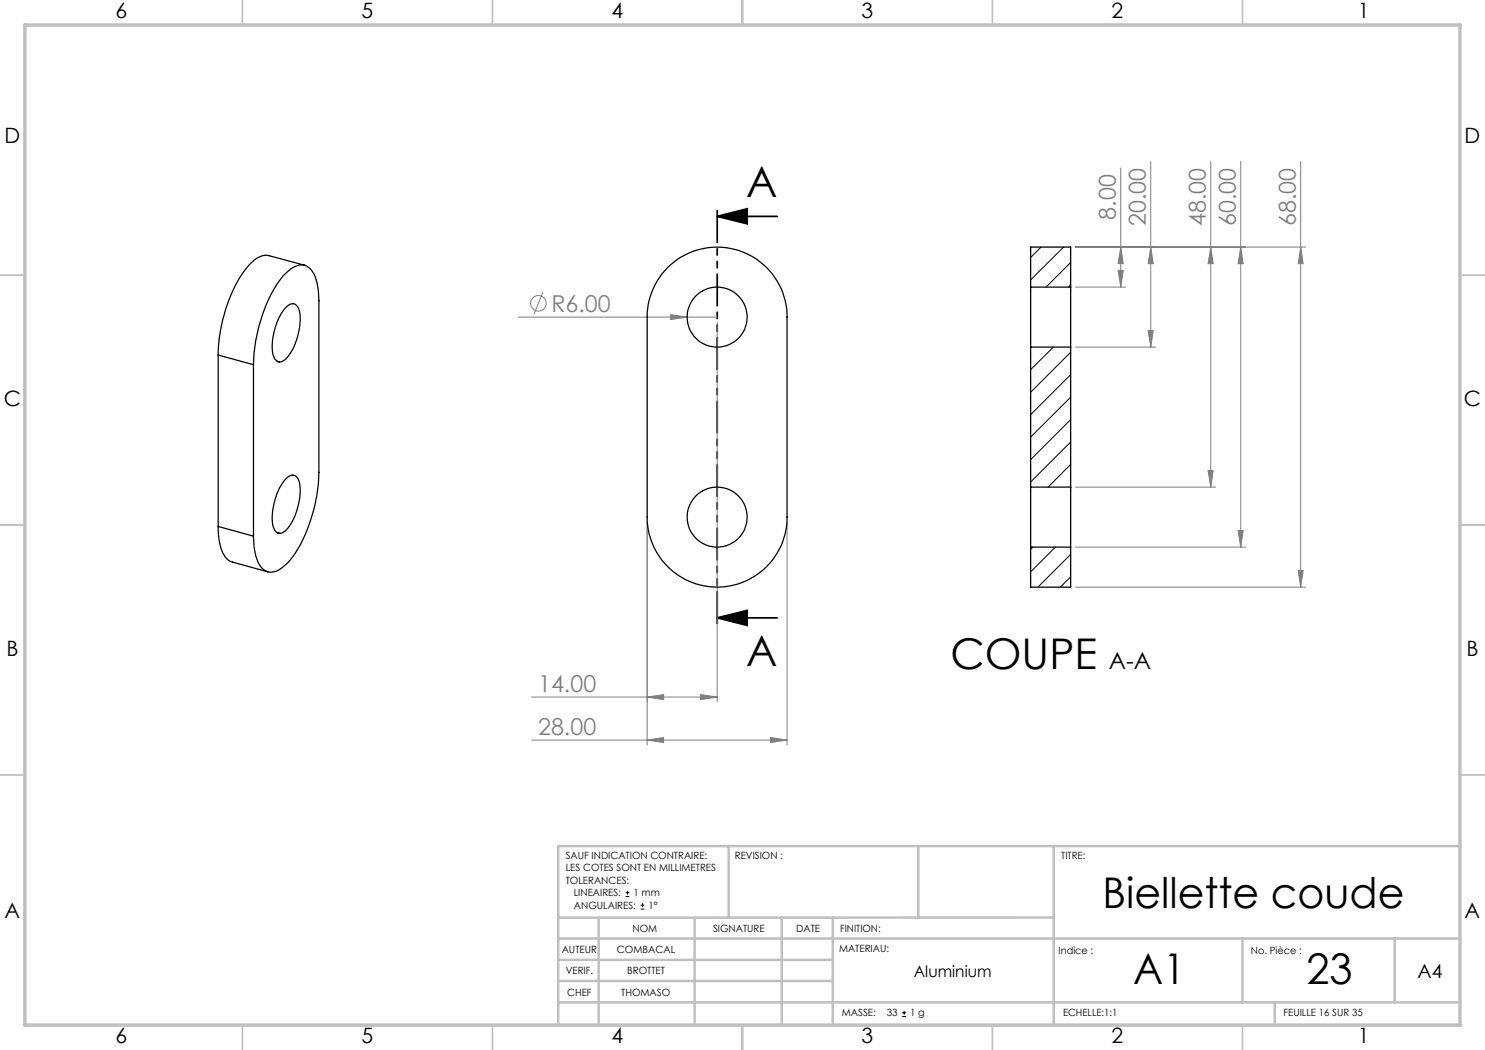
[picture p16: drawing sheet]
<svg xmlns="http://www.w3.org/2000/svg" width="297mm" height="210mm" viewBox="0 0 297 210" stroke-linecap="round" stroke-linejoin="round" font-family="sans-serif">
<defs><g id="words">
<g font-size="8.5">
<text x="149.3" y="39.4">A</text>
<text x="149.3" y="133.2">A</text>
<text x="190.1" y="133.8">COUPE</text>
<text x="220.5" y="181.7">Biellette coude</text>
<text x="226.6" y="196.8">A1</text>
<text x="261.3" y="196.8">23</text>
</g>
<g font-size="4.7" fill="#808080">
<text x="223.1" y="43.9" transform="rotate(-90 223.1 43.9)">8.00</text>
<text x="229.1" y="45.2" transform="rotate(-90 229.1 45.2)">20.00</text>
<text x="241.1" y="45.2" transform="rotate(-90 241.1 45.2)">48.00</text>
<text x="247.1" y="45.2" transform="rotate(-90 247.1 45.2)">60.00</text>
<text x="259.1" y="45.2" transform="rotate(-90 259.1 45.2)">68.00</text>
<text x="110.3" y="62.3">R6.00</text>
<text x="107.6" y="138.4">14.00</text>
<text x="107.6" y="147">28.00</text>
</g>
<text font-size="4.7" x="221.8" y="133.7">A-A</text>
<g font-size="4.2">
<text x="23.1" y="3.6">6</text>
<text x="72.3" y="3.6">5</text>
<text x="122.3" y="3.6">4</text>
<text x="172.3" y="3.6">3</text>
<text x="222.3" y="3.6">2</text>
<text x="271.6" y="3.6">1</text>
<text x=".9" y="28.6">D</text>
<text x="292.9" y="28.6">D</text>
<text x=".8" y="81.1">C</text>
<text x="292.8" y="81.1">C</text>
<text x="1.3" y="131.1">B</text>
<text x="293.3" y="131.1">B</text>
<text x=".9" y="183.6">A</text>
<text x="292.9" y="183.6">A</text>
<text x="23.1" y="208.6">6</text>
<text x="72.3" y="208.6">5</text>
<text x="122.3" y="208.6">4</text>
<text x="172.3" y="208.6">3</text>
<text x="222.3" y="208.6">2</text>
<text x="271.6" y="208.6">1</text>
</g>
<text font-size="3.9" x="283.5" y="195.6">A4</text>
<text font-size="3.2" x="182.8" y="195.5">Aluminium</text>
<g font-size="2">
<text x="113.1" y="171.8">SAUF INDICATION CONTRAIRE:</text>
<text x="147" y="171.8">REVISION :</text>
<text x="212.3" y="171.8">TITRE:</text>
<text x="113.1" y="174.3">LES COTES SONT EN MILLIMETRES</text>
<text x="113.1" y="176.8">TOLERANCES:</text>
<text x="114.8" y="179.3">LINEAIRES:</text>
<text x="126.7" y="179.3">1 mm</text>
<text x="114.8" y="181.8">ANGULAIRES:</text>
<text x="129.7" y="181.8">1°</text>
<text x="112.4" y="190.5">AUTEUR</text>
<text x="123.4" y="190.5">COMBACAL</text>
<text x="126.5" y="186.4">NOM</text>
<text x="142.6" y="186.4">SIGNATURE</text>
<text x="159.2" y="186.4">DATE</text>
<text x="167.8" y="190.3">MATERIAU:</text>
<text x="168" y="186.4">FINITION:</text>
<text x="211.7" y="190.9">Indice :</text>
<text x="250.2" y="190.9">No. Pièce :</text>
<text x="113.1" y="194.9">VERIF.</text>
<text x="125.4" y="194.9">BROTTET</text>
<text x="113.4" y="199.2">CHEF</text>
<text x="124.2" y="199.2">THOMASO</text>
<text x="168.4" y="203.3">MASSE:</text>
<text x="177.3" y="203.3">33</text>
<text x="182" y="203.3">1 g</text>
<text x="212.6" y="203.3">ECHELLE:1:1</text>
<text x="256.7" y="203.3">FEUILLE 16 SUR 35</text>
</g>
</g></defs>
<g fill="none" stroke="#808080" stroke-width=".2">
<path d="M224.2 33.6v23.8M230.2 32.3v37.1M242.1 32.3v65.1M248.1 32.3v77.1M260.1 32.3v85.1M108.6 58.4l-1.8 4.5M215.1 49.4h46M215.1 57.4h10M223.6 54.1h1l-.4 3.3zM224.2 49.4l.4 3.3h-1zM230.2 49.4l.4 3.3h-1zM242.1 49.4l.5 3.3h-1z"/>
<path d="M248.1 49.4l.5 3.3h-1zM260.1 49.4l.5 3.3h-1zM103.7 63.4h39.7M134.1 62.9l3.3 .5-3.3 .5zM143.4 64.4v76M215.1 69.4h16M229.6 66.1h1l-.4 3.3zM215.1 97.4h28M241.6 94.1h1l-.5 3.3zM129.4 104.4v44.6M157.4 104.4v44.6M215.1 109.4h34"/>
<path d="M215.1 117.4h46M247.6 106.1h1l-.5 3.3zM259.6 114.1h1l-.5 3.3zM106.3 139.4h37.1M129.4 139.4l3.3-.5v1zM140.1 138.9l3.3 .5-3.3 .5zM106.3 148h51.1M129.4 148l3.3-.5v1zM154.1 147.5l3.3 .5-3.3 .5z"/>
<circle cx="107.7" cy="60.7" r="1.55"/>
</g>
<path d="M125.1 179.3h.8M125.1 178.5h.8M125.5 178.2v.7M128.1 181.8h.8M128.1 181h.8M128.5 180.6v.8M180.4 203.3h.8M180.4 202.6h.8M180.8 202.2v.7" fill="none" stroke="#000" stroke-width=".2"/>
<path d="M143.4 43.3l6-1.5v3zM143.4 43.3h12M143.4 123.6l6-1.5v3zM143.4 123.6h12" fill="none" stroke="#000" stroke-width=".35"/>
<path d="M143.4 41.2v84.4" fill="none" stroke="#000" stroke-width=".35" stroke-dasharray="6.3 1.3 1.3 1.3 1.3 1.3" stroke-dashoffset="-.9"/>
<g fill="none" stroke="#c0c0c0" stroke-width=".35">
<path d="M48.5 0v5M98.5 0v5M148.5 0v5M198.5 0v5M248.5 0v5M0 55h5M292 55h5.1M0 105h5M292 105h5.1M0 155h5M292 155h5.1M48.5 205v5.1"/>
<path d="M98.5 205v5.1M148.5 205v5.1M198.5 205v5.1M248.5 205v5.1"/>
</g>
<g fill="none" stroke="#c0c0c0" stroke-width=".5">
<path d="M145.7 169.2v14.3M183.7 169.2v14.3M210.7 169.2v35.5M291.9 169.2h-180.2v35.5M111.9 196.2h54.6M111.9 192h54.6M111.9 187.7h180M119.7 183.5v21.2M138.9 183.5v21.2M156.4 183.5v21.2M166.5 183.5v21.2M210.7 183.5h-98.8"/>
<path d="M248.5 187.7v12.8M278.9 187.7v12.8M111.9 200.5h180M255 200.5v4.2"/>
</g>
<path d="M5 5h287v200h-287z" fill="none" stroke="#c0c0c0" stroke-width=".7"/>
<path d="M143.4 43.3l6-1.5v3zM143.4 123.6l6-1.5v3z" fill="#000"/>
<g fill="#808080">
<path d="M134.1 62.9l3.3 .5-3.3 .5z"/>
<path d="M140.1 138.9l3.3 .5-3.3 .5zM129.4 139.4l3.3-.5v1z"/>
<path d="M129.4 148l3.3-.5v1zM154.1 147.5l3.3 .5-3.3 .5z"/>
<path d="M242.1 49.4l.5 3.3h-1zM241.6 94.1h1l-.5 3.3z"/>
<path d="M224.2 49.4l.4 3.3h-1zM223.6 54.1h1l-.4 3.3zM230.2 49.4l.4 3.3h-1zM229.6 66.1h1l-.4 3.3zM248.1 49.4l.5 3.3h-1zM247.6 106.1h1l-.5 3.3zM260.1 49.4l.5 3.3h-1zM259.6 114.1h1l-.5 3.3z"/>
</g>
<g fill="none" stroke="#000" stroke-width=".25">
<path d="M60.9 53l-7.1-1.9a4.2 4.2 0 0 0-4 1.9 29.4 29.4 0 0 0-6.1 16.5l-.1 1.5M133.5 53.5a14 14 0 0 1 15.3-3 14 14 0 0 1 8.6 12.9v40a14 14 0 0 1-14 14 14 14 0 0 1-14-14v-40a14.1 14.1 0 0 1 4.1-9.9zM206.1 57.4v12M206.1 57.4h8M206.1 57.4v-8h8v8M214.1 57.4v12M43.6 71l7.1 1.9M43.6 71v34.3M50.7 72.9a31 31 0 0 1 5.7-17.5 5.5 5.5 0 0 1 4.2-2.4 3.8 3.8 0 0 1 2.8 3.3l.3 1.8 .1 2.1v34.3a31 31 0 0 1-5.8 17.5 5.5 5.5 0 0 1-4.1 2.4 3.5 3.5 0 0 1-2.6-2.8l-.5-2.3-.1-2.1M50.7 72.9v34.3M55.5 72.3l.4 .1M57.4 61.3a1.34 1.34 0 0 1 1.4-.5 1.34 1.34 0 0 1 1 1.1 12.3 12.3 0 0 1-2.7 9.9 1.36 1.36 0 0 1-1.4 .6 1.36 1.36 0 0 1-1-1.2 12.2 12.2 0 0 1 2.7-9.9z"/>
<path d="M206.1 69.4h8M206.1 69.4v28M214.1 69.4v28M57.4 95.6a1.34 1.34 0 0 1 1.4-.5 1.34 1.34 0 0 1 1 1.1 12.3 12.3 0 0 1-2.7 9.9 1.36 1.36 0 0 1-1.4 .5 1.36 1.36 0 0 1-1-1.1 12.2 12.2 0 0 1 2.7-9.9zM206.1 97.4v12M206.1 97.4h8M214.1 97.4v12M43.6 105.3a9.9 9.9 0 0 0 1.7 6.3l.5 .5 .7 .3 7.1 2M43.6 105.3l7.1 1.9M55.5 106.6l.4 .1M206.1 109.4h8M206.1 109.4v8h8v-8"/>
<circle cx="143.4" cy="63.4" r="6"/>
<circle cx="143.4" cy="103.4" r="6"/>
</g>
<g fill="none" stroke="#000" stroke-width=".2">
<path d="M208.2 49.4l-2.1 2.1M212.7 49.4l-6.6 6.6M214.1 52.5l-4.9 4.9M214.1 57l-.4 .4M206.2 69.4l-.1 .1M210.7 69.4l-4.6 4.5M214.1 70.4l-8 8M214.1 74.9l-8 8M214.1 79.4l-8 8M214.1 83.9l-8 8M214.1 88.4l-8 8M214.1 92.9l-4.5 4.5"/>
<path d="M214.1 97.4h.1M206.6 109.4l-.5 .5M211.1 109.4l-5 5M214.1 110.9l-6.5 6.5M214.1 115.3l-2 2.1"/>
</g>
<use href="#words"/>
</svg>
